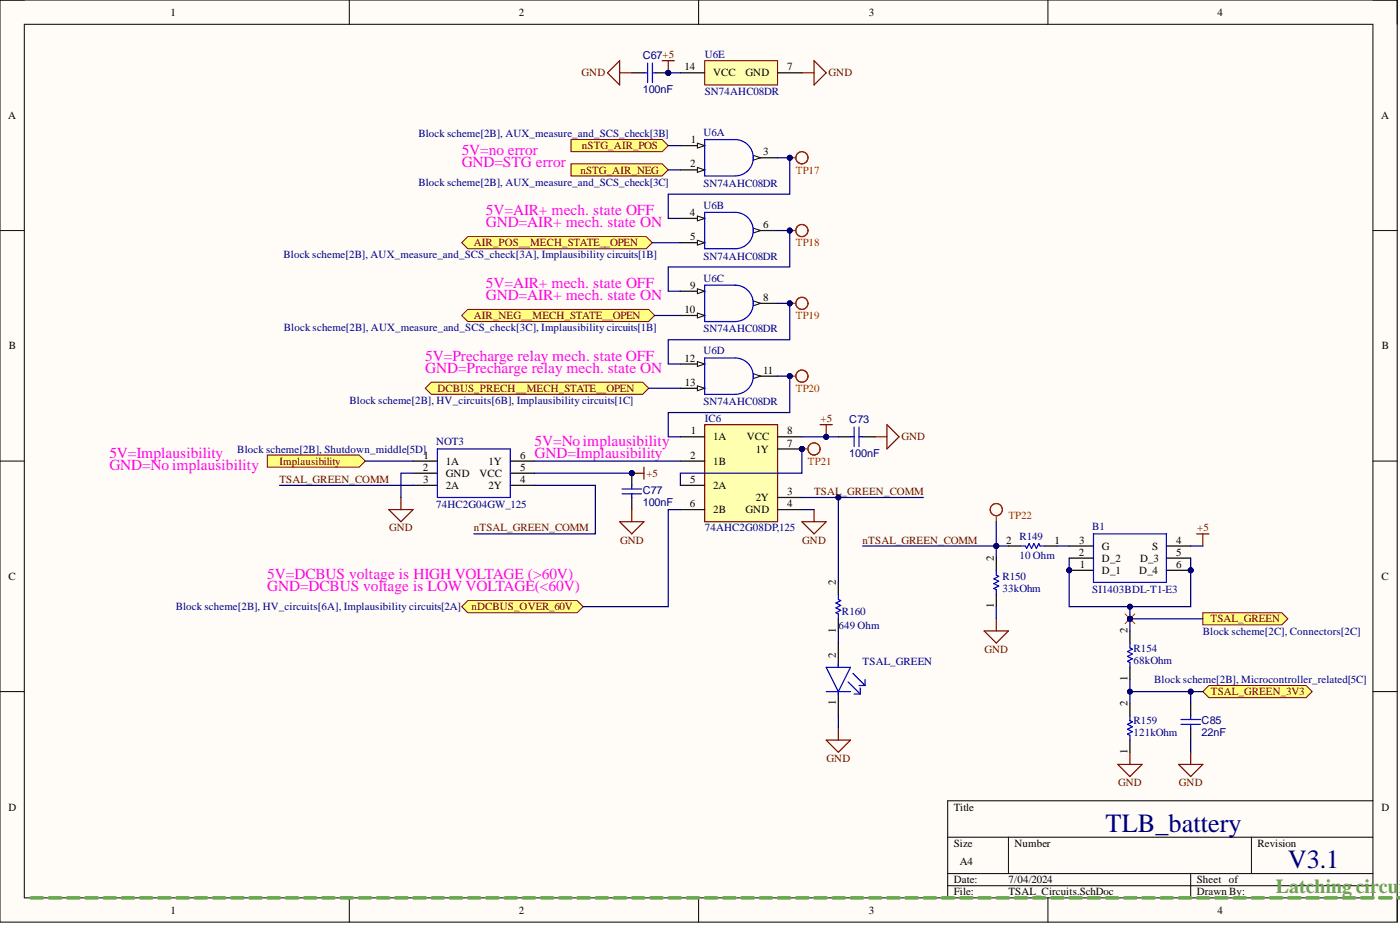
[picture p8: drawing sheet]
<svg xmlns="http://www.w3.org/2000/svg" width="292mm" height="193mm" viewBox="0 0 292 193" stroke-linecap="round" stroke-linejoin="round" font-family="sans-serif">
<defs><g id="words">
<g font-size="5.5" fill="#000080">
<text x="230.7" y="173.5">TLB_battery</text>
<text x="268.7" y="181.1">V3.1</text>
</g>
<text font-size="4.1" fill="#6aa84f" x="266.2" y="186.4">Latching circuit</text>
<g font-size="3.2" fill="#f0f">
<text x="96.3" y="34.8">GND=STG error</text>
<text x="96.3" y="32.2">5V=no error</text>
<text x="101.4" y="44.9">5V=AIR+ mech. state OFF</text>
<text x="101.4" y="47.4">GND=AIR+ mech. state ON</text>
<text x="101.4" y="60.1">5V=AIR+ mech. state OFF</text>
<text x="101.4" y="62.6">GND=AIR+ mech. state ON</text>
<text x="88.7" y="75.3">5V=Precharge relay mech. state OFF</text>
<text x="88.7" y="77.8">GND=Precharge relay mech. state ON</text>
<text x="22.8" y="95.5">5V=Implausibility</text>
<text x="111.5" y="93">5V=Noimplausibility</text>
<text x="111.5" y="95.5">GND=Implausibility</text>
<text x="22.8" y="98">GND=No implausibility</text>
<text x="55.8" y="120.8">5V=DCBUS voltage is HIGH VOLTAGE (&gt;60V)</text>
<text x="55.8" y="123.4">GND=DCBUS voltage is LOW VOLTAGE(&lt;60V)</text>
</g>
<g font-size="2.3">
<text x="35.6" y="3.3">1</text>
<text x="108.2" y="3.3">2</text>
<text x="181.3" y="3.3">3</text>
<text x="254" y="3.3">4</text>
<text x="142.8" y="14.7">14</text>
<text x="148.8" y="16">VCC</text>
<text x="155.6" y="16">GND</text>
<text x="164.3" y="14.7">7</text>
<text x="1.7" y="24.8">A</text>
<text x="144.2" y="29.9">1</text>
<text x="288.1" y="24.8">A</text>
<text x="144" y="34.9">2</text>
<text x="159.2" y="32.4">3</text>
<text x="143.9" y="45.1">4</text>
<text x="159.2" y="47.6">6</text>
<text x="144" y="50.1">5</text>
<text x="142.8" y="65.3">10</text>
<text x="144" y="60.2">9</text>
<text x="159.2" y="62.8">8</text>
<text x="1.9" y="72.9">B</text>
<text x="142.8" y="75.4">12</text>
<text x="159.2" y="78">11</text>
<text x="288.3" y="72.9">B</text>
<text x="142.9" y="80.5">13</text>
<text x="88.4" y="95.7">1</text>
<text x="108.5" y="95.7">6</text>
<text x="144" y="95.7">2</text>
<text x="144.2" y="90.6">1</text>
<text x="148.8" y="91.9">1A</text>
<text x="155.8" y="91.9">VCC</text>
<text x="157.7" y="94.4">1Y</text>
<text x="164.3" y="90.6">8</text>
<text x="164.3" y="93.2">7</text>
<text x="88.2" y="98.2">2</text>
<text x="88.3" y="100.7">3</text>
<text x="93" y="96.9">1A</text>
<text x="93" y="99.5">GND</text>
<text x="100" y="99.5">VCC</text>
<text x="101.9" y="96.9">1Y</text>
<text x="108.5" y="100.7">4</text>
<text x="108.5" y="98.2">5</text>
<text x="144" y="100.7">5</text>
<text x="148.8" y="96.9">1B</text>
<text x="93" y="102">2A</text>
<text x="101.9" y="102">2Y</text>
<text x="143.9" y="105.8">6</text>
<text x="148.8" y="107.1">2B</text>
<text x="148.8" y="102">2A</text>
<text x="155.6" y="107.1">GND</text>
<text x="157.7" y="104.5">2Y</text>
<text x="164.3" y="103.3">3</text>
<text x="164.3" y="105.8">4</text>
<text x="209.9" y="113.4">2</text>
<text x="220" y="113.4">1</text>
<text x="225.2" y="113.4">3</text>
<text x="245.4" y="113.4">4</text>
<text x="207.4" y="116.9" transform="rotate(-90 207.4 116.9)">2</text>
<text x="225.1" y="115.9">2</text>
<text x="225.3" y="118.5">1</text>
<text x="229.9" y="119.7">D_1</text>
<text x="229.9" y="117.2">D_2</text>
<text x="229.9" y="114.7">G</text>
<text x="237.7" y="119.7">D_4</text>
<text x="237.9" y="117.2">D_3</text>
<text x="240.4" y="114.7">S</text>
<text x="245.4" y="118.5">6</text>
<text x="245.4" y="115.9">5</text>
<text x="1.8" y="121">C</text>
<text x="174.4" y="122" transform="rotate(-90 174.4 122)">2</text>
<text x="288.2" y="121">C</text>
<text x="174.4" y="132" transform="rotate(-90 174.4 132)">1</text>
<text x="207.4" y="126.9" transform="rotate(-90 207.4 126.9)">1</text>
<text x="174.4" y="137.2" transform="rotate(-90 174.4 137.2)">2</text>
<text x="235.2" y="132.1" transform="rotate(-90 235.2 132.1)">2</text>
<text x="235.2" y="142.1" transform="rotate(-90 235.2 142.1)">1</text>
<text x="174.4" y="147.1" transform="rotate(-90 174.4 147.1)">1</text>
<text x="235.2" y="147.3" transform="rotate(-90 235.2 147.3)">2</text>
<text x="235.2" y="157.3" transform="rotate(-90 235.2 157.3)">1</text>
<text x="1.8" y="169.1">D</text>
<text x="199" y="169.1">Title</text>
<text x="288.2" y="169.1">D</text>
<text x="199" y="176.7">Size</text>
<text x="211.7" y="176.7">Number</text>
<text x="262.4" y="176.7">Revision</text>
<text x="199" y="184.3">Date:</text>
<text x="200.3" y="180.5">A4</text>
<text x="210.4" y="184.3">7/04/2024</text>
<text x="249.7" y="184.3">Sheet of</text>
<text x="35.6" y="190.6">1</text>
<text x="108.2" y="190.6">2</text>
<text x="181.3" y="190.6">3</text>
<text x="199" y="186.8">File:</text>
<text x="210.4" y="186.8">TSAL_Circuits.SchDoc</text>
<text x="249.7" y="186.8">Drawn By:</text>
<text x="254" y="190.6">4</text>
</g>
<g font-size="2.3" fill="#800000">
<text x="121.3" y="16">GND</text>
<text x="172.9" y="16">GND</text>
<text x="121.4" y="31.1">nSTG_AIR_POS</text>
<text x="121.1" y="36.2">nSTG_AIR_NEG</text>
<text x="98.9" y="51.4">AIR_POS__MECH_STATE__OPEN</text>
<text x="98.9" y="66.6">AIR_NEG__MECH_STATE__OPEN</text>
<text x="91.3" y="81.8">DCBUS_PRECH__MECH_STATE__OPEN</text>
<text x="171.2" y="88.1">+5</text>
<text x="188.1" y="91.9">GND</text>
<text x="58.3" y="96.9">Implausibility</text>
<text x="58.3" y="100.7">TSAL_GREEN_COMM</text>
<text x="134.9" y="99.5">+5</text>
<text x="169.8" y="103.3">TSAL_GREEN_COMM</text>
<text x="81.2" y="110.9">GND</text>
<text x="98.9" y="110.9">nTSAL_GREEN_COMM</text>
<text x="129.4" y="113.4">GND</text>
<text x="167.4" y="113.4">GND</text>
<text x="180" y="113.4">nTSAL_GREEN_COMM</text>
<text x="249.8" y="110.9">+5</text>
<text x="98.4" y="127.3">nDCBUS_OVER_60V</text>
<text x="252.6" y="129.9">TSAL_GREEN</text>
<text x="205.4" y="136.2">GND</text>
<text x="252.7" y="145">TSAL_GREEN_3V3</text>
<text x="172.5" y="159">GND</text>
<text x="233.3" y="164">GND</text>
<text x="246" y="164">GND</text>
</g>
<g font-size="2.3" fill="#000080">
<text x="134.1" y="12.4">C67+5</text>
<text x="147" y="12.2">U6E</text>
<text x="134.1" y="19.5">100nF</text>
<text x="147" y="19.7">SN74AHC08DR</text>
<text x="87.3" y="28.6">Block scheme[2B], AUX_measure_and_SCS_check[3B]</text>
<text x="146.8" y="28.4">U6A</text>
<text x="87.3" y="38.7">Block scheme[2B], AUX_measure_and_SCS_check[3C]</text>
<text x="146.8" y="39">SN74AHC08DR</text>
<text x="146.8" y="43.5">U6B</text>
<text x="59.1" y="53.9">Block scheme[2B], AUX_measure_and_SCS_check[3A], Implausibility circuits[1B]</text>
<text x="146.8" y="54.2">SN74AHC08DR</text>
<text x="146.8" y="58.7">U6C</text>
<text x="59.2" y="69.1">Block scheme[2B], AUX_measure_and_SCS_check[3C], Implausibility circuits[1B]</text>
<text x="146.8" y="69.4">SN74AHC08DR</text>
<text x="146.8" y="73.9">U6D</text>
<text x="72.9" y="84.3">Block scheme[2B], HV_circuits[6B], Implausibility circuits[1C]</text>
<text x="146.8" y="84.5">SN74AHC08DR</text>
<text x="147" y="88.1">IC6</text>
<text x="177.2" y="88.3">C73</text>
<text x="49.5" y="94.4">Block scheme[2B], Shutdown_middle[5D]</text>
<text x="91" y="92.9">NOT3</text>
<text x="177.2" y="95.4">100nF</text>
<text x="91" y="106.1">74HC2G04GW_125</text>
<text x="134.1" y="103">C77</text>
<text x="134.1" y="105.6">100nF</text>
<text x="147" y="110.9">74AHC2G08DP,125</text>
<text x="212.7" y="112.6">R149</text>
<text x="227.9" y="110.6">B1</text>
<text x="212.7" y="116.7">10 Ohm</text>
<text x="209.1" y="121">R150</text>
<text x="209.1" y="123.5">33kOhm</text>
<text x="227.9" y="123.8">SI1403BDL-T1-E3</text>
<text x="36.7" y="127.3">Block scheme[2B], HV_circuits[6A], Implausibility circuits[2A]</text>
<text x="174.9" y="131.1">649 Ohm</text>
<text x="175.7" y="128.3">R160</text>
<text x="236.5" y="135.9">R154</text>
<text x="251" y="132.4">Block scheme[2C], Connectors[2C]</text>
<text x="180" y="138.7">TSAL_GREEN</text>
<text x="236.5" y="138.5">68kOhm</text>
<text x="240.8" y="142.5">Block scheme[2B], Microcontroller_related[5C]</text>
<text x="236.5" y="151.1">R159</text>
<text x="236.5" y="153.6">121kOhm</text>
<text x="250.7" y="151.1">C85</text>
<text x="250.7" y="153.6">22nF</text>
</g>
<g font-size="2.3" fill="#f00">
<text x="166" y="36.2">TP17</text>
<text x="166" y="51.4">TP18</text>
<text x="166" y="66.6">TP19</text>
<text x="166" y="81.8">TP20</text>
<text x="168.6" y="96.9">TP21</text>
<text x="210.4" y="108.3">TP22</text>
</g>
</g></defs>
<path d="M0 0h291.5v192.4h-291.5z" fill-rule="evenodd" fill="#fffcf8"/>
<path d="M0 0h291.5v192.4h-291.5z" fill="none" stroke="#000" stroke-width=".21"/>
<path d="M5.1 5.1h281.4v182.2h-281.4z" fill-rule="evenodd" fill="#fffcf8"/>
<g fill="none" stroke="#000" stroke-width=".21">
<path d="M0 0h5.1M5.1 5.1h281.4v182.2h-281.4zM72.9 0v5.1M145.8 0v5.1M218.6 0v5.1M286.5 0h5v5.1M0 48.1h5.1M286.5 48.1h5M0 96.2h5.1M286.5 96.2h5M0 144.3h5.1M286.5 144.3h5"/>
<path d="M197.7 174.7h88.8M210.4 174.7v7.5M261.1 174.7v7.5M286.5 167.1h-88.8v20.2M72.9 187.3v5.1M145.8 187.3v5.1M197.7 182.2h88.8M197.7 184.8h88.8M218.6 187.3v5.1M248.4 182.2v5.1M291.5 187.3v5.1"/>
</g>
<path d="M119.1 29.1h19.1l1.2 1.3-1.2 1.2h-19.1z" fill-rule="evenodd" fill="#ffff80"/>
<path d="M119.1 29.1h19.1l1.2 1.3-1.2 1.2h-19.1z" fill="none" stroke="#800000" stroke-width=".21"/>
<path d="M119.1 34.2h19.1l1.2 1.2-1.2 1.3h-19.1z" fill-rule="evenodd" fill="#ffff80"/>
<path d="M119.1 34.2h19.1l1.2 1.2-1.2 1.3h-19.1z" fill="none" stroke="#800000" stroke-width=".21"/>
<path d="M142 30.4h5" fill="none" stroke="#000" stroke-width=".25"/>
<path d="M145.5 29.9l1.5 .5-1.5 .5z" fill="#f8fcff"/>
<path d="M145.5 29.9l1.5 .5-1.5 .5z" fill="none" stroke="#000" stroke-width=".21"/>
<path d="M142 35.4h5" fill="none" stroke="#000" stroke-width=".25"/>
<path d="M145.5 34.9l1.5 .5-1.5 .5z" fill="#f8fcff"/>
<path d="M145.5 34.9l1.5 .5-1.5 .5z" fill="none" stroke="#000" stroke-width=".21"/>
<path d="M157.2 32.9h5" fill="none" stroke="#000" stroke-width=".25"/>
<path d="M157.2 32.4l1.5 .5-1.5 .5z" fill="#f8fcff"/>
<path d="M157.2 32.4l1.5 .5-1.5 .5z" fill="none" stroke="#000" stroke-width=".21"/>
<path d="M147 29.1h6.4a3.8 3.8 0 0 1 3.8 3.8 3.8 3.8 0 0 1-3.8 3.8h-6.4z" fill="none" stroke="#00f" stroke-width=".25"/>
<path d="M142 45.6h5" fill="none" stroke="#000" stroke-width=".25"/>
<path d="M145.5 45.1l1.5 .5-1.5 .5z" fill="#f8fcff"/>
<path d="M145.5 45.1l1.5 .5-1.5 .5z" fill="none" stroke="#000" stroke-width=".21"/>
<path d="M142 50.6h5" fill="none" stroke="#000" stroke-width=".25"/>
<path d="M145.5 50.1l1.5 .5-1.5 .5z" fill="#f8fcff"/>
<path d="M145.5 50.1l1.5 .5-1.5 .5z" fill="none" stroke="#000" stroke-width=".21"/>
<path d="M157.2 48.1h5" fill="none" stroke="#000" stroke-width=".25"/>
<path d="M157.2 47.6l1.5 .5-1.5 .5z" fill="#f8fcff"/>
<path d="M157.2 47.6l1.5 .5-1.5 .5z" fill="none" stroke="#000" stroke-width=".21"/>
<path d="M147 44.3h6.4a3.8 3.8 0 0 1 3.8 3.8 3.8 3.8 0 0 1-3.8 3.8h-6.4z" fill="none" stroke="#00f" stroke-width=".25"/>
<path d="M142 65.8h5" fill="none" stroke="#000" stroke-width=".25"/>
<path d="M145.5 65.3l1.5 .5-1.5 .5z" fill="#f8fcff"/>
<path d="M145.5 65.3l1.5 .5-1.5 .5z" fill="none" stroke="#000" stroke-width=".21"/>
<path d="M157.2 63.3h5" fill="none" stroke="#000" stroke-width=".25"/>
<path d="M157.2 62.8l1.5 .5-1.5 .5z" fill="#f8fcff"/>
<path d="M157.2 62.8l1.5 .5-1.5 .5z" fill="none" stroke="#000" stroke-width=".21"/>
<path d="M142 60.8h5" fill="none" stroke="#000" stroke-width=".25"/>
<path d="M145.5 60.2l1.5 .6-1.5 .5z" fill="#f8fcff"/>
<path d="M145.5 60.2l1.5 .6-1.5 .5z" fill="none" stroke="#000" stroke-width=".21"/>
<path d="M147 59.5h6.4a3.8 3.8 0 0 1 3.8 3.8 3.8 3.8 0 0 1-3.8 3.8h-6.4z" fill="none" stroke="#00f" stroke-width=".25"/>
<path d="M157.2 78.5h5" fill="none" stroke="#000" stroke-width=".25"/>
<path d="M157.2 78l1.5 .5-1.5 .5z" fill="#f8fcff"/>
<path d="M157.2 78l1.5 .5-1.5 .5z" fill="none" stroke="#000" stroke-width=".21"/>
<path d="M142 75.9h5" fill="none" stroke="#000" stroke-width=".25"/>
<path d="M145.5 75.4l1.5 .5-1.5 .5z" fill="#f8fcff"/>
<path d="M145.5 75.4l1.5 .5-1.5 .5z" fill="none" stroke="#000" stroke-width=".21"/>
<path d="M142 81h5" fill="none" stroke="#000" stroke-width=".25"/>
<path d="M145.5 80.5l1.5 .5-1.5 .5z" fill="#f8fcff"/>
<path d="M145.5 80.5l1.5 .5-1.5 .5z" fill="none" stroke="#000" stroke-width=".21"/>
<path d="M147 74.7h6.4a3.8 3.8 0 0 1 3.8 3.8 3.8 3.8 0 0 1-3.8 3.8h-6.4z" fill="none" stroke="#00f" stroke-width=".25"/>
<path d="M147 12.7h15.2v5h-15.2z" fill-rule="evenodd" fill="#ffffb0"/>
<path d="M147 12.7h15.2v5h-15.2z" fill="none" stroke="#800000" stroke-width=".21"/>
<path d="M142 15.2h5M162.2 15.2h5.1" fill="none" stroke="#000" stroke-width=".25"/>
<path d="M167.3 15.2h2.5M169.8 12.7l2.6 2.5-2.6 2.5z" fill="none" stroke="#800000" stroke-width=".25"/>
<g fill="none" stroke="#6aa84f" stroke-width=".76">
<path d="M6.5 187.3h2.4M10.3 187.3h2.4M14.1 187.3h2.4M17.9 187.3h2.4M21.7 187.3h2.4M25.5 187.3h2.4M29.3 187.3h2.4M33.1 187.3h2.4M36.9 187.3h2.4M40.7 187.3h2.4M44.5 187.3h2.4M48.3 187.3h2.4"/>
<path d="M52.1 187.3h2.4M55.9 187.3h2.4M59.7 187.3h2.4M63.5 187.3h2.4M67.3 187.3h2.4M71.1 187.3h2.4M74.9 187.3h2.4M78.7 187.3h2.4M82.5 187.3h2.4M86.3 187.3h2.4M90.1 187.3h2.4M94 187.3h2.3"/>
<path d="M97.8 187.3h2.3M101.6 187.3h2.3M105.4 187.3h2.3M109.2 187.3h2.3M113 187.3h2.3M116.8 187.3h2.3M120.6 187.3h2.3M124.4 187.3h2.3M128.2 187.3h2.4M132 187.3h2.4M135.8 187.3h2.4M139.6 187.3h2.4"/>
<path d="M143.4 187.3h2.4M147.2 187.3h2.4M151 187.3h2.4M154.8 187.3h2.4M158.6 187.3h2.4M162.4 187.3h2.4M166.2 187.3h2.4M170 187.3h2.4M173.8 187.3h2.4M177.6 187.3h2.4M181.4 187.3h2.4M185.2 187.3h2.4"/>
<path d="M189 187.3h2.4M192.8 187.3h2.4M196.6 187.3h2.4M200.4 187.3h2.4M204.2 187.3h2.4M208 187.3h2.4M211.8 187.3h2.4M215.6 187.3h2.4M219.4 187.3h2.4M223.2 187.3h2.4M227 187.3h2.4M230.8 187.3h2.4"/>
<path d="M234.6 187.3h2.4M238.4 187.3h2.4M242.2 187.3h2.4M246.1 187.3h2.3M249.9 187.3h2.3M253.7 187.3h2.3M257.5 187.3h2.3M261.3 187.3h2.3M265.1 187.3h2.3M268.9 187.3h2.3M272.7 187.3h2.3M276.5 187.3h2.3"/>
<path d="M280.3 187.3h2.3M284.1 187.3h2.4M287.9 187.3h2.4M291.7 187.3h.4"/>
</g>
<circle cx="164.8" cy="32.9" r=".51" fill="#000080"/>
<circle cx="164.8" cy="32.9" r=".51" fill="none" stroke="#000080" stroke-width=".21"/>
<path d="M164.8 32.9h1.2" fill="none" stroke="#f00" stroke-width=".25"/>
<circle cx="164.8" cy="32.9" r=".51" fill="#000080"/>
<circle cx="164.8" cy="32.9" r=".51" fill="none" stroke="#000080" stroke-width=".21"/>
<circle cx="167.3" cy="32.9" r="1.27" fill="none" stroke="#f00" stroke-width=".25"/>
<circle cx="164.8" cy="48.1" r=".51" fill="#000080"/>
<circle cx="164.8" cy="48.1" r=".51" fill="none" stroke="#000080" stroke-width=".21"/>
<path d="M164.8 48.1h1.2" fill="none" stroke="#f00" stroke-width=".25"/>
<circle cx="164.8" cy="48.1" r=".51" fill="#000080"/>
<circle cx="164.8" cy="48.1" r=".51" fill="none" stroke="#000080" stroke-width=".21"/>
<circle cx="167.3" cy="48.1" r="1.27" fill="none" stroke="#f00" stroke-width=".25"/>
<circle cx="164.8" cy="63.3" r=".51" fill="#000080"/>
<circle cx="164.8" cy="63.3" r=".51" fill="none" stroke="#000080" stroke-width=".21"/>
<path d="M164.8 63.3h1.2" fill="none" stroke="#f00" stroke-width=".25"/>
<circle cx="164.8" cy="63.3" r=".51" fill="#000080"/>
<circle cx="164.8" cy="63.3" r=".51" fill="none" stroke="#000080" stroke-width=".21"/>
<circle cx="167.3" cy="63.3" r="1.27" fill="none" stroke="#f00" stroke-width=".25"/>
<circle cx="164.8" cy="78.5" r=".51" fill="#000080"/>
<circle cx="164.8" cy="78.5" r=".51" fill="none" stroke="#000080" stroke-width=".21"/>
<path d="M164.8 78.5h1.2" fill="none" stroke="#f00" stroke-width=".25"/>
<circle cx="164.8" cy="78.5" r=".51" fill="#000080"/>
<circle cx="164.8" cy="78.5" r=".51" fill="none" stroke="#000080" stroke-width=".21"/>
<circle cx="167.3" cy="78.5" r="1.27" fill="none" stroke="#f00" stroke-width=".25"/>
<path d="M96.3 50.6l1.3-1.2h37.2l1.3 1.2-1.3 1.3h-37.2z" fill-rule="evenodd" fill="#ffff80"/>
<path d="M96.3 50.6l1.3-1.2h37.2l1.3 1.2-1.3 1.3h-37.2z" fill="none" stroke="#800000" stroke-width=".21"/>
<path d="M96.3 65.8l1.3-1.3h37.7l1.3 1.3-1.3 1.3h-37.7z" fill-rule="evenodd" fill="#ffff80"/>
<path d="M96.3 65.8l1.3-1.3h37.7l1.3 1.3-1.3 1.3h-37.7z" fill="none" stroke="#800000" stroke-width=".21"/>
<path d="M88.7 81l1.3-1.3h44.1l1.3 1.3-1.3 1.3h-44.1z" fill-rule="evenodd" fill="#ffff80"/>
<path d="M88.7 81l1.3-1.3h44.1l1.3 1.3-1.3 1.3h-44.1z" fill="none" stroke="#800000" stroke-width=".21"/>
<circle cx="223.1" cy="119" r=".51" fill="#000080"/>
<circle cx="223.1" cy="119" r=".51" fill="none" stroke="#000080" stroke-width=".21"/>
<circle cx="248.4" cy="119" r=".51" fill="#000080"/>
<circle cx="248.4" cy="119" r=".51" fill="none" stroke="#000080" stroke-width=".21"/>
<path d="M228.1 111.4h15.3v10.1h-15.3z" fill="none" stroke="#00f" stroke-width=".25"/>
<path d="M223.1 119h5" fill="none" stroke="#000" stroke-width=".25"/>
<circle cx="223.1" cy="119" r=".51" fill="#000080"/>
<circle cx="223.1" cy="119" r=".51" fill="none" stroke="#000080" stroke-width=".21"/>
<path d="M223.1 116.4h5M223.1 113.9h5M243.4 119h5" fill="none" stroke="#000" stroke-width=".25"/>
<circle cx="248.4" cy="119" r=".51" fill="#000080"/>
<circle cx="248.4" cy="119" r=".51" fill="none" stroke="#000080" stroke-width=".21"/>
<path d="M243.4 116.4h5M243.4 113.9h5" fill="none" stroke="#000" stroke-width=".25"/>
<path d="M249.7 111.4h2.5M251 111.4v2.5" fill="none" stroke="#800000" stroke-width=".25"/>
<path d="M251 127.8h16.4l1.3 1.3-1.3 1.3h-16.4z" fill-rule="evenodd" fill="#ffff80"/>
<path d="M251 127.8h16.4l1.3 1.3-1.3 1.3h-16.4z" fill="none" stroke="#800000" stroke-width=".21"/>
<path d="M235.8 131.6v2.6M235.8 139.2v2.5M235.8 146.8v2.5M235.8 154.4v2.5M248.4 146.8v2.5M248.4 151.9v2.5" fill="none" stroke="#000" stroke-width=".25"/>
<path d="M235.8 134.2v1l.5 .2-1.1 .5 1.1 .5-1.1 .5 1.1 .5-1.1 .6 .6 .2v1M235.8 149.3v1.1l.5 .2-1.1 .5 1.1 .5-1.1 .5 1.1 .5-1.1 .5 .6 .3v1M246.4 150.1h4.1M246.4 151.1h4.1M248.4 149.3v.8M248.4 151.1v.8" fill="none" stroke="#00f" stroke-width=".25"/>
<path d="M233.2 159.5h5.1l-2.5 2.5zM235.8 156.9v2.6M245.9 159.5h5.1l-2.6 2.5zM248.4 156.9v2.6" fill="none" stroke="#800000" stroke-width=".25"/>
<path d="M251 144.3l1.2-1.3h20.3l1.3 1.3-1.3 1.2h-20.3z" fill-rule="evenodd" fill="#ffff80"/>
<path d="M251 144.3l1.2-1.3h20.3l1.3 1.3-1.3 1.2h-20.3z" fill="none" stroke="#800000" stroke-width=".21"/>
<path d="M234.7 128.1l2.1 2M236.8 128.1l-2.1 2" fill="none" stroke="#f00" stroke-width=".21"/>
<circle cx="235.8" cy="129.1" r=".51" fill="#000080"/>
<circle cx="235.8" cy="129.1" r=".51" fill="none" stroke="#000080" stroke-width=".21"/>
<path d="M207.9 116.4v2.6M210.4 113.9h2.5M218 113.9h2.5M207.9 124v2.6" fill="none" stroke="#000" stroke-width=".25"/>
<path d="M207.9 119v1l.5 .2-1 .5 1 .5-1 .6 1 .5-1 .5 .5 .2v1M212.9 113.9h1.1l.2 .5 .5-1 .5 1 .5-1 .5 1 .5-1 .3 .5h1" fill="none" stroke="#00f" stroke-width=".25"/>
<path d="M205.3 131.6h5.1l-2.5 2.6zM207.9 129.1v2.5" fill="none" stroke="#800000" stroke-width=".25"/>
<g fill="none" stroke="#f00" stroke-width=".25">
<path d="M207.9 107.6v1.2"/>
<circle cx="207.9" cy="106.3" r="1.27"/>
</g>
<path d="M96.3 126.6l1.3-1.3h22.8l1.3 1.3-1.3 1.2h-22.8z" fill-rule="evenodd" fill="#ffff80"/>
<path d="M96.3 126.6l1.3-1.3h22.8l1.3 1.3-1.3 1.2h-22.8z" fill="none" stroke="#800000" stroke-width=".21"/>
<circle cx="167.3" cy="93.7" r=".51" fill="#000080"/>
<circle cx="167.3" cy="93.7" r=".51" fill="none" stroke="#000080" stroke-width=".21"/>
<path d="M167.3 93.7h1.3" fill="none" stroke="#f00" stroke-width=".25"/>
<circle cx="167.3" cy="93.7" r=".51" fill="#000080"/>
<circle cx="167.3" cy="93.7" r=".51" fill="none" stroke="#000080" stroke-width=".21"/>
<circle cx="169.8" cy="93.7" r="1.27" fill="none" stroke="#f00" stroke-width=".25"/>
<path d="M55.8 94.9h19.1l1.3 1.3-1.3 1.3h-19.1z" fill-rule="evenodd" fill="#ffff80"/>
<path d="M55.8 94.9h19.1l1.3 1.3-1.3 1.3h-19.1z" fill="none" stroke="#800000" stroke-width=".21"/>
<circle cx="167.3" cy="93.7" r=".51" fill="#000080"/>
<circle cx="167.3" cy="93.7" r=".51" fill="none" stroke="#000080" stroke-width=".21"/>
<path d="M147 88.6h15.2v20.2h-15.2z" fill-rule="evenodd" fill="#ffffb0"/>
<path d="M147 88.6h15.2v20.2h-15.2z" fill="none" stroke="#800000" stroke-width=".25"/>
<path d="M142 91.1h5M142 96.2h5M162.2 91.1h5.1M162.2 93.7h5.1M162.2 103.8h5.1M162.2 106.3h5.1" fill="none" stroke="#000" stroke-width=".25"/>
<circle cx="167.3" cy="93.7" r=".51" fill="#000080"/>
<circle cx="167.3" cy="93.7" r=".51" fill="none" stroke="#000080" stroke-width=".21"/>
<path d="M174.9 91.1h2.5M180 91.1h2.5M142 106.3h5M142 101.3h5" fill="none" stroke="#000" stroke-width=".25"/>
<path d="M171.1 88.6h2.5M172.4 88.6v2.5M182.5 91.1h2.6M185.1 88.6l2.5 2.5-2.5 2.6zM167.3 108.8h5.1l-2.6 2.6zM169.8 106.3v2.5" fill="none" stroke="#800000" stroke-width=".25"/>
<path d="M177.4 91.1h.8M178.2 89.1v4.1M179.2 89.1v4.1M179.2 91.1h.8" fill="none" stroke="#00f" stroke-width=".25"/>
<circle cx="172.4" cy="91.1" r=".51" fill="#000080"/>
<circle cx="172.4" cy="91.1" r=".51" fill="none" stroke="#000080" stroke-width=".21"/>
<path d="M91.3 93.7h15.2v10.1h-15.2z" fill="none" stroke="#00f" stroke-width=".25"/>
<path d="M86.2 96.2h5.1M86.2 98.7h5.1M106.5 96.2h5M106.5 98.7h5M86.2 101.3h5.1M106.5 101.3h5" fill="none" stroke="#000" stroke-width=".25"/>
<circle cx="131.8" cy="98.7" r=".51" fill="#000080"/>
<circle cx="131.8" cy="98.7" r=".51" fill="none" stroke="#000080" stroke-width=".21"/>
<path d="M131.8 98.7v2.6M131.8 103.8v2.5" fill="none" stroke="#000" stroke-width=".25"/>
<circle cx="131.8" cy="98.7" r=".51" fill="#000080"/>
<circle cx="131.8" cy="98.7" r=".51" fill="none" stroke="#000080" stroke-width=".21"/>
<path d="M129.8 102h4M129.8 103h4M131.8 101.3v.7M131.8 103v.8" fill="none" stroke="#00f" stroke-width=".25"/>
<path d="M131.8 98.7h2.6M134.4 97.5v2.5M129.3 108.8h5.1l-2.6 2.6zM131.8 106.3v2.5" fill="none" stroke="#800000" stroke-width=".25"/>
<circle cx="131.8" cy="98.7" r=".51" fill="#000080"/>
<circle cx="131.8" cy="98.7" r=".51" fill="none" stroke="#000080" stroke-width=".21"/>
<circle cx="139.4" cy="15.2" r=".51" fill="#000080"/>
<circle cx="139.4" cy="15.2" r=".51" fill="none" stroke="#000080" stroke-width=".21"/>
<path d="M131.8 15.2h2.6M136.9 15.2h2.5" fill="none" stroke="#000" stroke-width=".25"/>
<circle cx="139.4" cy="15.2" r=".51" fill="#000080"/>
<circle cx="139.4" cy="15.2" r=".51" fill="none" stroke="#000080" stroke-width=".21"/>
<path d="M134.4 15.2h.7M135.1 13.2v4M136.1 13.2v4M136.1 15.2h.8" fill="none" stroke="#00f" stroke-width=".25"/>
<path d="M126.7 15.2l2.6-2.5v5zM129.3 15.2h2.5M138.2 12.7h2.5M139.4 12.7v2.5" fill="none" stroke="#800000" stroke-width=".25"/>
<circle cx="139.4" cy="15.2" r=".51" fill="#000080"/>
<circle cx="139.4" cy="15.2" r=".51" fill="none" stroke="#000080" stroke-width=".21"/>
<path d="M81.1 106.3h5.1l-2.5 2.5zM83.7 103.8v2.5M172.4 154.4h5l-2.5 2.5zM174.9 151.9v2.5" fill="none" stroke="#800000" stroke-width=".25"/>
<path d="M174.9 121.5v2.5M174.9 129.1v2.5M174.9 134.2v5M174.9 144.3v5" fill="none" stroke="#000" stroke-width=".25"/>
<path d="M172.4 139.2h5l-2.5 5.1zM174.9 124v1l.5 .3-1 .5 1 .5-1 .5 1 .5-1 .5 .5 .3v1M174.9 138.5v.7M172.4 144.3h5M174.9 144.3v.7M176.9 142.3l2.6 2.5M178 140.5l2.5 2.5M178.2 144.8h1.3M179.2 143h1.3M179.5 143.5v1.3M180.5 141.7v1.3" fill="none" stroke="#00f" stroke-width=".25"/>
<path d="M139.4 30.4h2.6M139.4 35.4h2.6M162.2 32.9h2.6v7.6h-25.4v5.1h2.6" fill="none" stroke="#000080" stroke-width=".25"/>
<circle cx="164.8" cy="32.9" r=".51" fill="#000080"/>
<circle cx="164.8" cy="32.9" r=".51" fill="none" stroke="#000080" stroke-width=".21"/>
<path d="M162.2 48.1h2.6v7.6h-25.4v5.1h2.6" fill="none" stroke="#000080" stroke-width=".25"/>
<circle cx="164.8" cy="48.1" r=".51" fill="#000080"/>
<circle cx="164.8" cy="48.1" r=".51" fill="none" stroke="#000080" stroke-width=".21"/>
<path d="M162.2 63.3h2.6v7.6h-25.4v5h2.6" fill="none" stroke="#000080" stroke-width=".25"/>
<circle cx="164.8" cy="63.3" r=".51" fill="#000080"/>
<circle cx="164.8" cy="63.3" r=".51" fill="none" stroke="#000080" stroke-width=".21"/>
<path d="M235.8 129.1h15.2" fill="none" stroke="#000080" stroke-width=".25"/>
<circle cx="235.8" cy="129.1" r=".51" fill="#000080"/>
<circle cx="235.8" cy="129.1" r=".51" fill="none" stroke="#000080" stroke-width=".21"/>
<path d="M235.8 144.3h12.6v2.5" fill="none" stroke="#000080" stroke-width=".25"/>
<circle cx="248.4" cy="144.3" r=".51" fill="#000080"/>
<circle cx="248.4" cy="144.3" r=".51" fill="none" stroke="#000080" stroke-width=".21"/>
<circle cx="235.8" cy="144.3" r=".51" fill="#000080"/>
<circle cx="235.8" cy="144.3" r=".51" fill="none" stroke="#000080" stroke-width=".21"/>
<path d="M235.8 129.1v2.5M248.4 154.4v2.5" fill="none" stroke="#000080" stroke-width=".25"/>
<circle cx="235.8" cy="129.1" r=".51" fill="#000080"/>
<circle cx="235.8" cy="129.1" r=".51" fill="none" stroke="#000080" stroke-width=".21"/>
<path d="M248.4 144.3h2.6" fill="none" stroke="#000080" stroke-width=".25"/>
<circle cx="248.4" cy="144.3" r=".51" fill="#000080"/>
<circle cx="248.4" cy="144.3" r=".51" fill="none" stroke="#000080" stroke-width=".21"/>
<path d="M207.9 113.9v2.5M220.5 113.9h2.6M207.9 126.6v2.5" fill="none" stroke="#000080" stroke-width=".25"/>
<circle cx="207.9" cy="113.9" r=".51" fill="#000080"/>
<circle cx="207.9" cy="113.9" r=".51" fill="none" stroke="#000080" stroke-width=".21"/>
<path d="M207.9 113.9h2.5" fill="none" stroke="#000080" stroke-width=".25"/>
<circle cx="207.9" cy="113.9" r=".51" fill="#000080"/>
<circle cx="207.9" cy="113.9" r=".51" fill="none" stroke="#000080" stroke-width=".21"/>
<path d="M207.9 108.8v5.1" fill="none" stroke="#000080" stroke-width=".25"/>
<circle cx="207.9" cy="113.9" r=".51" fill="#000080"/>
<circle cx="207.9" cy="113.9" r=".51" fill="none" stroke="#000080" stroke-width=".21"/>
<path d="M223.1 116.4v10.2h12.7v2.5M248.4 113.9h2.6" fill="none" stroke="#000080" stroke-width=".25"/>
<circle cx="223.1" cy="119" r=".51" fill="#000080"/>
<circle cx="223.1" cy="119" r=".51" fill="none" stroke="#000080" stroke-width=".21"/>
<circle cx="235.8" cy="126.6" r=".51" fill="#000080"/>
<circle cx="235.8" cy="126.6" r=".51" fill="none" stroke="#000080" stroke-width=".21"/>
<circle cx="235.8" cy="129.1" r=".51" fill="#000080"/>
<circle cx="235.8" cy="129.1" r=".51" fill="none" stroke="#000080" stroke-width=".21"/>
<path d="M248.4 116.4v10.2h-12.6" fill="none" stroke="#000080" stroke-width=".25"/>
<circle cx="248.4" cy="119" r=".51" fill="#000080"/>
<circle cx="248.4" cy="119" r=".51" fill="none" stroke="#000080" stroke-width=".21"/>
<circle cx="235.8" cy="126.6" r=".51" fill="#000080"/>
<circle cx="235.8" cy="126.6" r=".51" fill="none" stroke="#000080" stroke-width=".21"/>
<path d="M162.2 78.5h2.6v7.6h-25.4v5h2.6" fill="none" stroke="#000080" stroke-width=".25"/>
<circle cx="164.8" cy="78.5" r=".51" fill="#000080"/>
<circle cx="164.8" cy="78.5" r=".51" fill="none" stroke="#000080" stroke-width=".21"/>
<path d="M167.3 93.7v5h-25.3v2.6" fill="none" stroke="#000080" stroke-width=".25"/>
<circle cx="167.3" cy="93.7" r=".51" fill="#000080"/>
<circle cx="167.3" cy="93.7" r=".51" fill="none" stroke="#000080" stroke-width=".21"/>
<path d="M172.4 91.1h2.5M167.3 106.3h2.5" fill="none" stroke="#000080" stroke-width=".25"/>
<circle cx="172.4" cy="91.1" r=".51" fill="#000080"/>
<circle cx="172.4" cy="91.1" r=".51" fill="none" stroke="#000080" stroke-width=".21"/>
<path d="M167.3 91.1h5.1" fill="none" stroke="#000080" stroke-width=".25"/>
<circle cx="172.4" cy="91.1" r=".51" fill="#000080"/>
<circle cx="172.4" cy="91.1" r=".51" fill="none" stroke="#000080" stroke-width=".21"/>
<path d="M111.5 96.2h30.5M235.8 141.7v5.1" fill="none" stroke="#000080" stroke-width=".25"/>
<circle cx="235.8" cy="144.3" r=".51" fill="#000080"/>
<circle cx="235.8" cy="144.3" r=".51" fill="none" stroke="#000080" stroke-width=".21"/>
<path d="M139.4 15.2h2.6" fill="none" stroke="#000080" stroke-width=".25"/>
<circle cx="139.4" cy="15.2" r=".51" fill="#000080"/>
<circle cx="139.4" cy="15.2" r=".51" fill="none" stroke="#000080" stroke-width=".21"/>
<path d="M167.3 103.8h25.4" fill="none" stroke="#000080" stroke-width=".25"/>
<circle cx="174.9" cy="103.8" r=".51" fill="#000080"/>
<circle cx="174.9" cy="103.8" r=".51" fill="none" stroke="#000080" stroke-width=".21"/>
<path d="M58.3 101.3h27.9M111.5 101.3h12.7v10.1h-25.3M180 113.9h27.9" fill="none" stroke="#000080" stroke-width=".25"/>
<circle cx="207.9" cy="113.9" r=".51" fill="#000080"/>
<circle cx="207.9" cy="113.9" r=".51" fill="none" stroke="#000080" stroke-width=".21"/>
<path d="M174.9 103.8v17.7M174.9 131.6v2.6M174.9 149.3v2.6" fill="none" stroke="#000080" stroke-width=".25"/>
<circle cx="174.9" cy="103.8" r=".51" fill="#000080"/>
<circle cx="174.9" cy="103.8" r=".51" fill="none" stroke="#000080" stroke-width=".21"/>
<path d="M136.1 50.6h5.9M136.6 65.8h5.4M76.2 96.2h10M86.2 98.7h-2.5v5.1M111.5 98.7h20.3M135.4 81h6.6M142 106.3h-2.6v20.3h-17.7" fill="none" stroke="#000080" stroke-width=".25"/>
<circle cx="131.8" cy="98.7" r=".51" fill="#000080"/>
<circle cx="131.8" cy="98.7" r=".51" fill="none" stroke="#000080" stroke-width=".21"/>
<use href="#words"/>
</svg>
